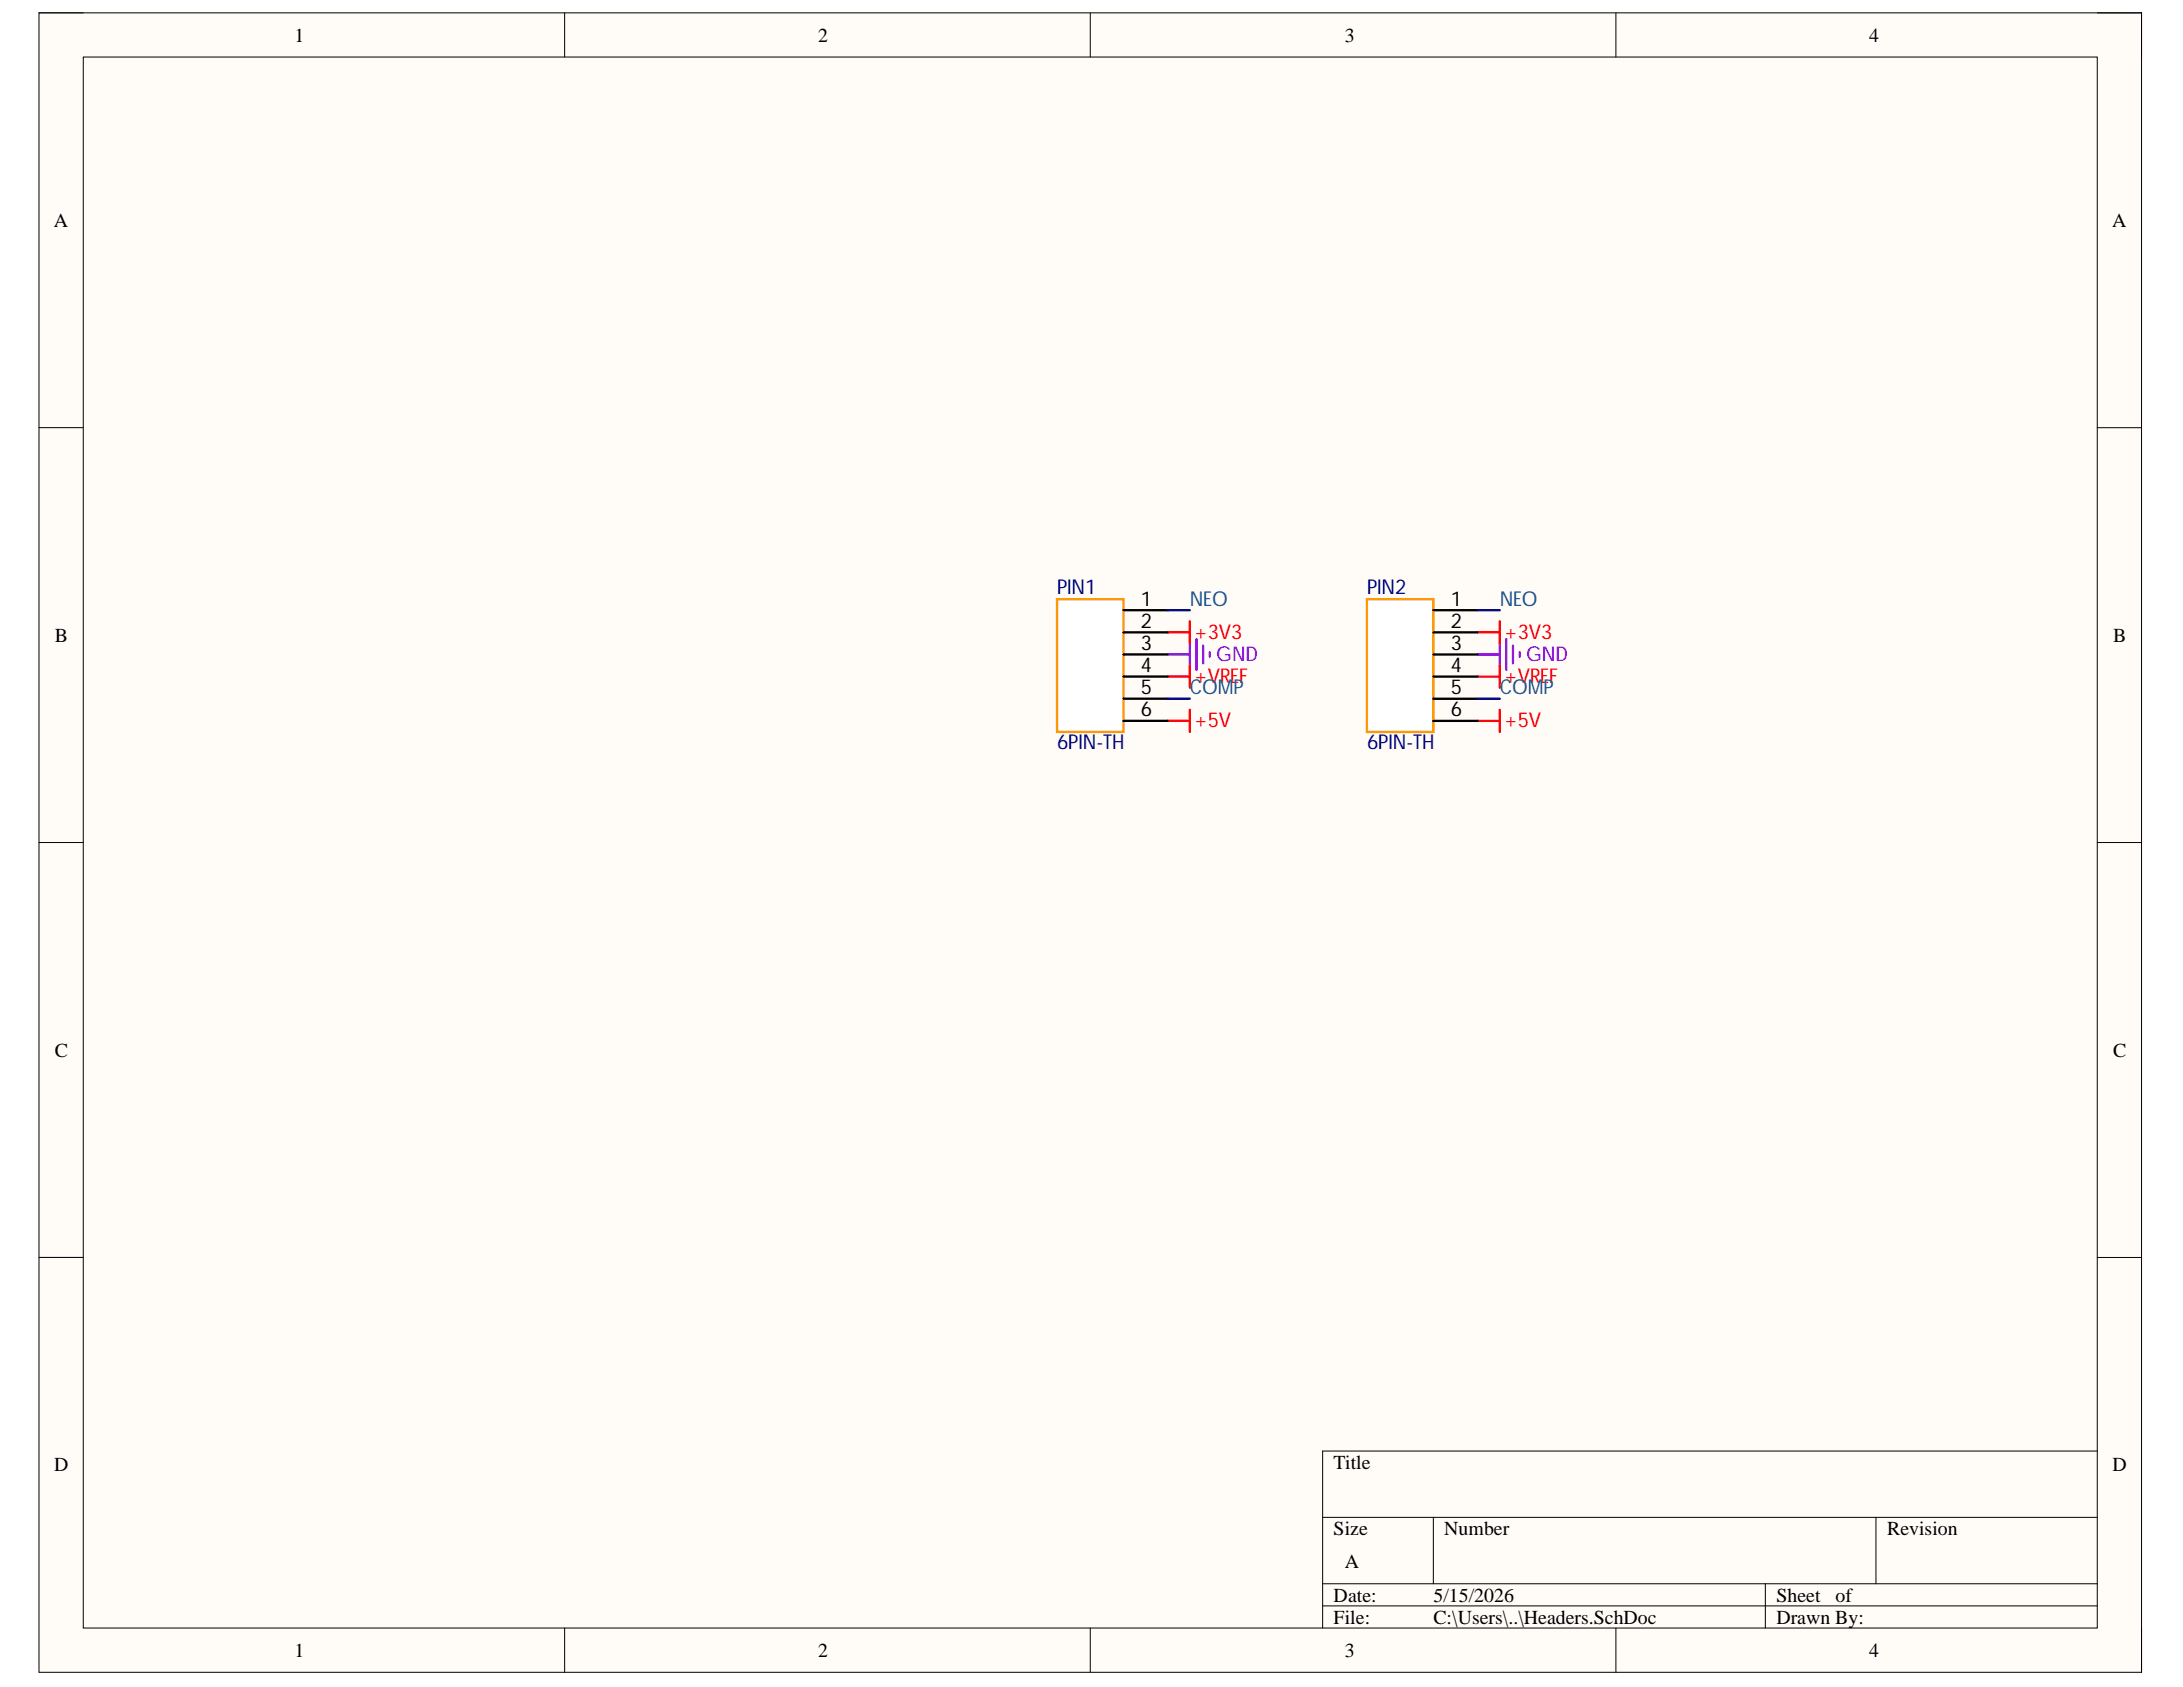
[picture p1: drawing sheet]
<svg xmlns="http://www.w3.org/2000/svg" width="279mm" height="216mm" viewBox="0 0 279 216" stroke-linecap="round" stroke-linejoin="round" font-family="sans-serif">
<defs><g id="words">
<g font-size="2.6" fill="#000080">
<text x="135.3" y="76.1">PIN1</text>
<text x="175" y="76.1">PIN2</text>
<text x="135.3" y="95.9">6PIN-TH</text>
<text x="175" y="95.9">6PIN-TH</text>
</g>
<g font-size="2.6">
<text x="146" y="77.5">1</text>
<text x="185.7" y="77.5">1</text>
<text x="146" y="80.3">2</text>
<text x="146" y="83.1">3</text>
<text x="185.7" y="80.3">2</text>
<text x="185.7" y="83.1">3</text>
<text x="146" y="86">4</text>
<text x="146" y="88.8">5</text>
<text x="185.7" y="86">4</text>
<text x="185.7" y="88.8">5</text>
<text x="146" y="91.6">6</text>
<text x="185.7" y="91.6">6</text>
</g>
<g font-size="2.6" fill="#0b5394">
<text x="152.3" y="77.5">NEO</text>
<text x="192" y="77.5">NEO</text>
<text x="152.3" y="88.8">COMP</text>
<text x="192" y="88.8">COMP</text>
</g>
<g font-size="2.6" fill="#f00">
<text x="152.8" y="81.7">+3V3</text>
<text x="192.5" y="81.7">+3V3</text>
<text x="152.8" y="87.4">+VREF</text>
<text x="192.5" y="87.4">+VREF</text>
<text x="152.8" y="93.1">+5V</text>
<text x="192.5" y="93.1">+5V</text>
</g>
<g font-size="2.6" fill="#90f">
<text x="155.7" y="84.6">GND</text>
<text x="195.3" y="84.6">GND</text>
</g>
<g font-size="2.5">
<text x="37.7" y="5.3">1</text>
<text x="104.7" y="5.3">2</text>
<text x="172.1" y="5.3">3</text>
<text x="239.2" y="5.3">4</text>
<text x="6.9" y="29.1">A</text>
<text x="270.3" y="29.1">A</text>
<text x="7" y="82.2">B</text>
<text x="270.5" y="82.2">B</text>
<text x="7" y="135.2">C</text>
<text x="270.5" y="135.2">C</text>
<text x="6.9" y="188.3">D</text>
<text x="170.7" y="188">Title</text>
<text x="270.4" y="188.3">D</text>
<text x="170.7" y="196.5">Size</text>
<text x="184.9" y="196.5">Number</text>
<text x="241.5" y="196.5">Revision</text>
<text x="172.1" y="200.7">A</text>
<text x="170.7" y="205">Date:</text>
<text x="170.7" y="207.8">File:</text>
<text x="183.5" y="205">5/15/2026</text>
<text x="183.5" y="207.8">C:\Users\..\Headers.SchDoc</text>
<text x="227.4" y="205">Sheet</text>
<text x="227.4" y="207.8">Drawn By:</text>
<text x="234.9" y="205">of</text>
<text x="37.7" y="212">1</text>
<text x="104.7" y="212">2</text>
<text x="172.1" y="212">3</text>
<text x="239.2" y="212">4</text>
</g>
</g></defs>
<path d="M5 1.6h269.1v212.4h-269.1z" fill-rule="evenodd" fill="#fffcf8"/>
<path d="M5 1.6h269.1v212.4h-269.1z" fill="none" stroke="#000" stroke-width=".13"/>
<path d="M10.7 7.3h257.7v201.1h-257.7z" fill-rule="evenodd" fill="#fffcf8"/>
<g fill="none" stroke="#000" stroke-width=".13">
<path d="M5 1.6h5.7M10.7 7.3h257.7v201.1h-257.7zM72.3 1.6v5.7M139.5 1.6v5.7M206.8 1.6v5.7M268.4 1.6h5.7v5.7M5 54.7h5.7M268.4 54.7h5.7M5 107.8h5.7M268.4 107.8h5.7M5 160.9h5.7M268.4 160.9h5.7"/>
<path d="M169.3 194.2h99.1M183.5 194.2v8.5M240.1 194.2v8.5M268.4 185.7h-99.1v22.7M72.3 208.4v5.6M139.5 208.4v5.6M169.3 202.7h99.1M169.3 205.5h99.1M206.8 208.4v5.6M225.9 202.7v5.7M274.1 208.4v5.6"/>
</g>
<path d="M149.5 83.8h2.8M152.3 80.9v5.7M153.1 81.8v3.9M154 82.6v2.3M154.8 83.5v.5M189.1 83.8h2.9M192 80.9v5.7M192.8 81.8v3.9M193.6 82.6v2.3M194.5 83.5v.5" fill="none" stroke="#90f" stroke-width=".3"/>
<path d="M152.3 79.5v2.8M192 79.5v2.8M149.5 80.9h2.8M149.5 92.3h2.8M149.5 86.6h2.8M152.3 85.2v2.8M152.3 90.8v2.9M189.1 80.9h2.9M189.1 92.3h2.9M189.1 86.6h2.9M192 85.2v2.8M192 90.8v2.9" fill="none" stroke="#f00" stroke-width=".3"/>
<path d="M135.3 76.7h8.5v17h-8.5z" fill-rule="evenodd" fill="#fff"/>
<path d="M135.3 76.7h8.5v17h-8.5z" fill="none" stroke="#f90" stroke-width=".3"/>
<path d="M143.8 78.1h5.7M143.8 80.9h5.7M143.8 83.8h5.7M143.8 86.6h5.7M143.8 89.4h5.7M143.8 92.3h5.7" fill="none" stroke="#000" stroke-width=".3"/>
<path d="M175 76.7h8.5v17h-8.5z" fill-rule="evenodd" fill="#fff"/>
<path d="M175 76.7h8.5v17h-8.5z" fill="none" stroke="#f90" stroke-width=".3"/>
<path d="M183.5 78.1h5.6M183.5 80.9h5.6M183.5 83.8h5.6M183.5 86.6h5.6M183.5 89.4h5.6M183.5 92.3h5.6" fill="none" stroke="#000" stroke-width=".3"/>
<path d="M149.5 78.1h2.8M189.1 78.1h2.9M149.5 89.4h2.8M189.1 89.4h2.9" fill="none" stroke="#000080" stroke-width=".3"/>
<use href="#words"/>
</svg>
